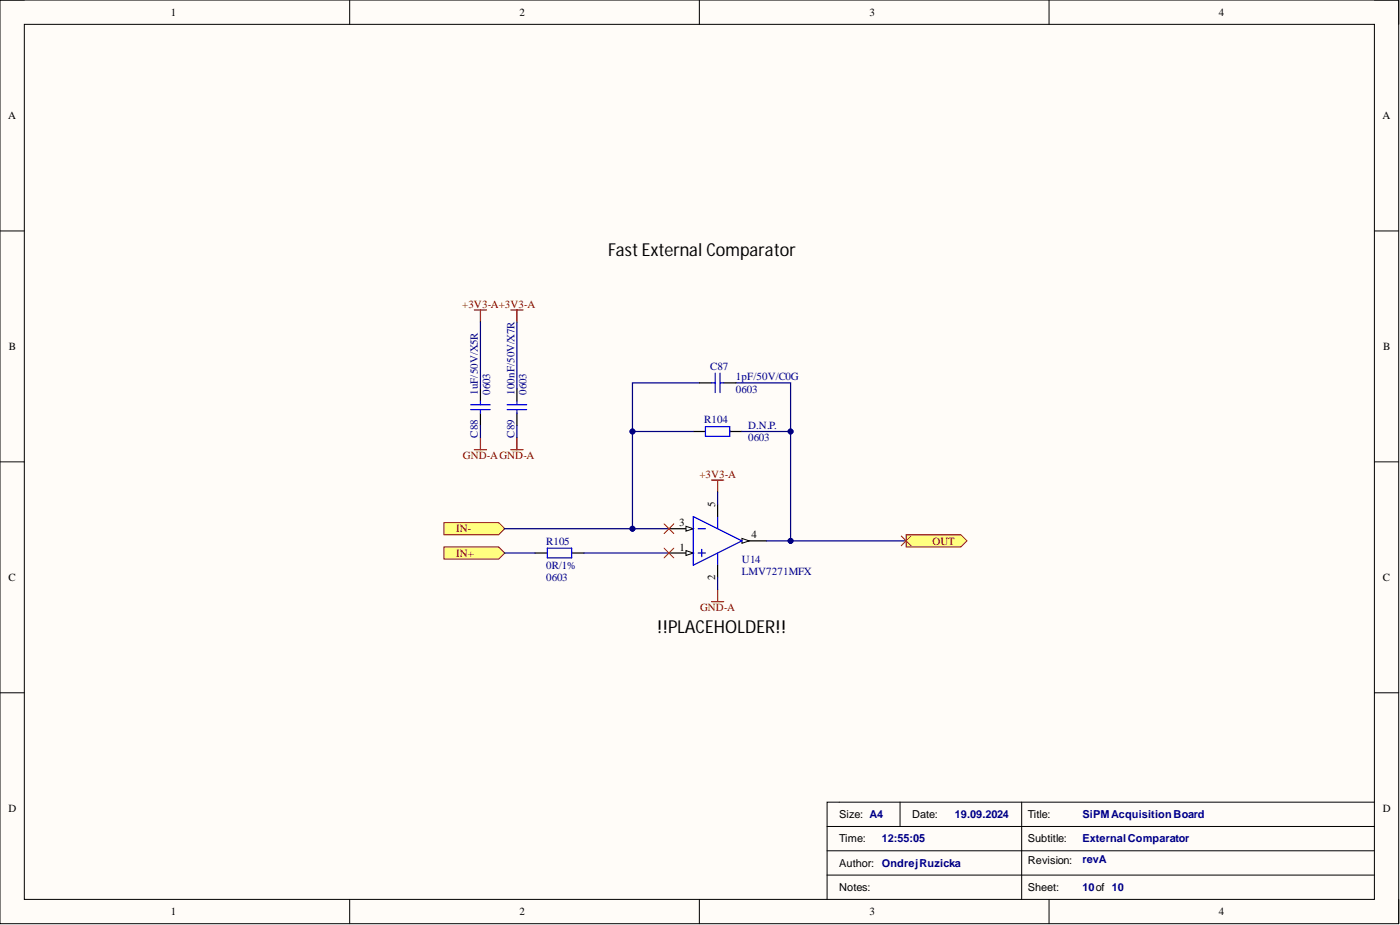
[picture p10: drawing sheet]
<svg xmlns="http://www.w3.org/2000/svg" width="292mm" height="193mm" viewBox="0 0 292 193" stroke-linecap="round" stroke-linejoin="round" font-family="sans-serif">
<defs><g id="words">
<g font-size="3.7">
<text x="126.9" y="53.5">Fast External Comparator</text>
<text x="137" y="132.1">!!PLACEHOLDER!!</text>
</g>
<g font-size="2.3">
<text x="35.6" y="3.3">1</text>
<text x="108.4" y="3.3">2</text>
<text x="181.4" y="3.3">3</text>
<text x="254.3" y="3.3">4</text>
<text x="1.7" y="24.9">A</text>
<text x="288.4" y="24.9">A</text>
<text x="1.9" y="73">B</text>
<text x="288.6" y="73">B</text>
<text x="149.2" y="105.7" transform="rotate(-90 149.2 105.7)">5</text>
<text x="141.7" y="109.8">3</text>
<text x="156.8" y="112.3">4</text>
<text x="141.8" y="114.9">1</text>
<text x="1.8" y="121.2">C</text>
<text x="149.2" y="120.9" transform="rotate(-90 149.2 120.9)">2</text>
<text x="288.5" y="121.2">C</text>
<text x="1.8" y="169.4">D</text>
<text x="175.1" y="170.6">Size: A4</text>
<text x="190.3" y="170.6">Date:</text>
<text x="214.4" y="170.6">Title:</text>
<text x="288.5" y="169.4">D</text>
<text x="175.1" y="175.7">Time:</text>
<text x="214.4" y="175.7">Subtitle:</text>
<text x="175.1" y="180.8">Author: OndrejRuzicka</text>
<text x="175.1" y="185.9">Notes:</text>
<text x="214.4" y="180.3">Revision:</text>
<text x="214.4" y="185.9">Sheet:</text>
<text x="35.6" y="190.9">1</text>
<text x="108.4" y="190.9">2</text>
<text x="181.4" y="190.9">3</text>
<text x="254.3" y="190.9">4</text>
</g>
<g font-size="2.3" fill="#800000">
<text x="96.4" y="64.2">+3V3-A+3V3-A</text>
<text x="96.6" y="95.8">GND-AGND-A</text>
<text x="145.9" y="99.7">+3V3-A</text>
<text x="95.2" y="111.1">IN-</text>
<text x="194.6" y="113.6">OUT</text>
<text x="95.2" y="116.1">IN+</text>
<text x="146.1" y="127.5">GND-A</text>
</g>
<g font-size="2.3" fill="#000080">
<text x="148.2" y="77.1">C87</text>
<text x="99.7" y="82.4" transform="rotate(-90 99.7 82.4)">1uF/50V/X5R</text>
<text x="102.3" y="82.4" transform="rotate(-90 102.3 82.4)">0603</text>
<text x="107.3" y="82.4" transform="rotate(-90 107.3 82.4)">100nF/50V/X7R</text>
<text x="109.9" y="82.4" transform="rotate(-90 109.9 82.4)">0603</text>
<text x="153.5" y="81.9">0603</text>
<text x="153.5" y="79.4">1pF/50V/C0G</text>
<text x="146.9" y="88.2">R104</text>
<text x="156.1" y="89.5">D.N.P.</text>
<text x="99.7" y="91.3" transform="rotate(-90 99.7 91.3)">C88</text>
<text x="107.3" y="91.3" transform="rotate(-90 107.3 91.3)">C89</text>
<text x="156.1" y="92">0603</text>
<text x="113.9" y="113.6">R105</text>
<text x="113.9" y="118.7">0R/1%</text>
<text x="154.8" y="117.4">U14</text>
<text x="154.8" y="119.9">LMV7271MFX</text>
<text x="113.9" y="121.2">0603</text>
<text x="199.2" y="170.6">19.09.2024</text>
<text x="225.9" y="170.6">SiPMAcquisitionBoard</text>
<text x="184" y="175.7">12:55:05</text>
<text x="225.9" y="175.7">ExternalComparator</text>
<text x="225.9" y="180">revA</text>
<text x="225.9" y="185.9">10of 10</text>
</g>
</g></defs>
<path d="M0 0h291.8v192.7h-291.8z" fill-rule="evenodd" fill="#fffcf8"/>
<path d="M0 0h291.8v192.7h-291.8z" fill="none" stroke="#000" stroke-width=".21"/>
<path d="M5.1 5.1h281.7v182.5h-281.7z" fill-rule="evenodd" fill="#fffcf8"/>
<g fill="none" stroke="#000" stroke-width=".21">
<path d="M0 0h5.1M5.1 5.1h281.7v182.5h-281.7zM73 0v5.1M145.9 0v5.1M218.9 0v5.1M286.8 0h5v5.1M0 48.2h5.1M286.8 48.2h5M0 96.4h5.1M286.8 96.4h5M0 144.5h5.1M286.8 144.5h5"/>
<path d="M172.6 177.5h114.2M172.6 172.4h114.2M187.8 167.3v5.1M213.2 167.3v20.3M286.8 167.3h-114.2v20.3M73 187.6v5.1M145.9 187.6v5.1M172.6 182.6h114.2M218.9 187.6v5.1M291.8 187.6v5.1"/>
</g>
<path d="M189.1 111.6h11.4l1.2 1.2-1.2 1.3h-11.4z" fill-rule="evenodd" fill="#ffff80"/>
<path d="M189.1 111.6h11.4l1.2 1.2-1.2 1.3h-11.4z" fill="none" stroke="#800000" stroke-width=".21"/>
<path d="M92.6 109h11.4l1.3 1.3-1.3 1.3h-11.4z" fill-rule="evenodd" fill="#ffff80"/>
<path d="M92.6 109h11.4l1.3 1.3-1.3 1.3h-11.4z" fill="none" stroke="#800000" stroke-width=".21"/>
<path d="M92.6 114.1h11.4l1.3 1.3-1.3 1.2h-11.4z" fill-rule="evenodd" fill="#ffff80"/>
<path d="M92.6 114.1h11.4l1.3 1.3-1.3 1.2h-11.4z" fill="none" stroke="#800000" stroke-width=".21"/>
<path d="M139.6 110.3h5" fill="none" stroke="#000" stroke-width=".25"/>
<path d="M143.1 109.8l1.5 .5-1.5 .5z" fill="#f8fcff"/>
<path d="M143.1 109.8l1.5 .5-1.5 .5z" fill="none" stroke="#000" stroke-width=".21"/>
<path d="M139.6 115.4h5" fill="none" stroke="#000" stroke-width=".25"/>
<path d="M143.1 114.9l1.5 .5-1.5 .5z" fill="#f8fcff"/>
<path d="M143.1 114.9l1.5 .5-1.5 .5z" fill="none" stroke="#000" stroke-width=".21"/>
<path d="M154.8 112.8h5.1" fill="none" stroke="#000" stroke-width=".25"/>
<path d="M154.8 112.3l1.5 .5-1.5 .5z" fill="#f8fcff"/>
<path d="M154.8 112.3l1.5 .5-1.5 .5z" fill="none" stroke="#000" stroke-width=".21"/>
<g fill="none" stroke="#00f" stroke-width=".25">
<path d="M98.2 84.4h4.1M98.2 85.5h4.1M100.2 83.7v.7M100.2 85.5v.7M105.8 84.4h4.1M105.8 85.5h4.1M107.9 83.7v.7M107.9 85.5v.7M147.2 89h5.1v2h-5.1zM114.2 114.4h5.1v2h-5.1zM144.6 107.8l10.2 5-10.2 5.1zM145.7 110.3h1.5"/>
<path d="M145.7 115.4h1.5M146.4 114.6v1.5M149.7 107.8v2.5M149.7 115.4v2.5"/>
</g>
<path d="M100.2 81.1v2.6M100.2 86.2v2.5M107.9 81.1v2.6M107.9 86.2v2.5M144.6 90h2.6M152.3 90h2.5M111.7 115.4h2.5M119.3 115.4h2.5M149.7 105.2v2.6M149.7 117.9v2.5" fill="none" stroke="#000" stroke-width=".25"/>
<path d="M99 64.7h2.5M100.2 64.7v2.5M106.6 64.7h2.5M107.9 64.7v2.5M99 93.8h2.5M100.2 91.3v2.5M106.6 93.8h2.5M107.9 91.3v2.5M148.5 100.2h2.5M149.7 100.2v2.5M148.5 125.5h2.5M149.7 123v2.5" fill="none" stroke="#800000" stroke-width=".25"/>
<path d="M100.2 67.2v13.9M100.2 88.7v2.6M144.6 90h-12.6v20.3" fill="none" stroke="#000080" stroke-width=".25"/>
<circle cx="132" cy="110.3" r=".51" fill="#000080"/>
<circle cx="132" cy="110.3" r=".51" fill="none" stroke="#000080" stroke-width=".21"/>
<circle cx="132" cy="90" r=".51" fill="#000080"/>
<circle cx="132" cy="90" r=".51" fill="none" stroke="#000080" stroke-width=".21"/>
<path d="M107.9 67.2v13.9M153.5 79.9h11.4v10.1M107.9 88.7v2.6" fill="none" stroke="#000080" stroke-width=".25"/>
<circle cx="164.9" cy="90" r=".51" fill="#000080"/>
<circle cx="164.9" cy="90" r=".51" fill="none" stroke="#000080" stroke-width=".21"/>
<path d="M145.9 79.9h-13.9v10.1" fill="none" stroke="#000080" stroke-width=".25"/>
<circle cx="132" cy="90" r=".51" fill="#000080"/>
<circle cx="132" cy="90" r=".51" fill="none" stroke="#000080" stroke-width=".21"/>
<path d="M105.3 110.3h34.3M121.8 115.4h17.8M149.7 102.7v2.5M149.7 120.4v2.6" fill="none" stroke="#000080" stroke-width=".25"/>
<circle cx="132" cy="110.3" r=".51" fill="#000080"/>
<circle cx="132" cy="110.3" r=".51" fill="none" stroke="#000080" stroke-width=".21"/>
<path d="M154.8 90h10.1v22.8M105.3 115.4h6.4" fill="none" stroke="#000080" stroke-width=".25"/>
<circle cx="164.9" cy="90" r=".51" fill="#000080"/>
<circle cx="164.9" cy="90" r=".51" fill="none" stroke="#000080" stroke-width=".21"/>
<circle cx="164.9" cy="112.8" r=".51" fill="#000080"/>
<circle cx="164.9" cy="112.8" r=".51" fill="none" stroke="#000080" stroke-width=".21"/>
<path d="M159.9 112.8h29.2" fill="none" stroke="#000080" stroke-width=".25"/>
<circle cx="164.9" cy="112.8" r=".51" fill="#000080"/>
<circle cx="164.9" cy="112.8" r=".51" fill="none" stroke="#000080" stroke-width=".21"/>
<path d="M145.9 79.9h2.6M151 79.9h2.5" fill="none" stroke="#000" stroke-width=".25"/>
<path d="M148.5 79.9h.7M149.2 77.8v4.1M150.2 77.8v4.1M150.2 79.9h.8" fill="none" stroke="#00f" stroke-width=".25"/>
<path d="M138.6 109.3l2 2M138.6 114.4l2 2M140.6 109.3l-2 2M140.6 114.4l-2 2M188 111.8l2.1 2M190.1 111.8l-2.1 2" fill="none" stroke="#f00" stroke-width=".21"/>
<use href="#words"/>
</svg>
